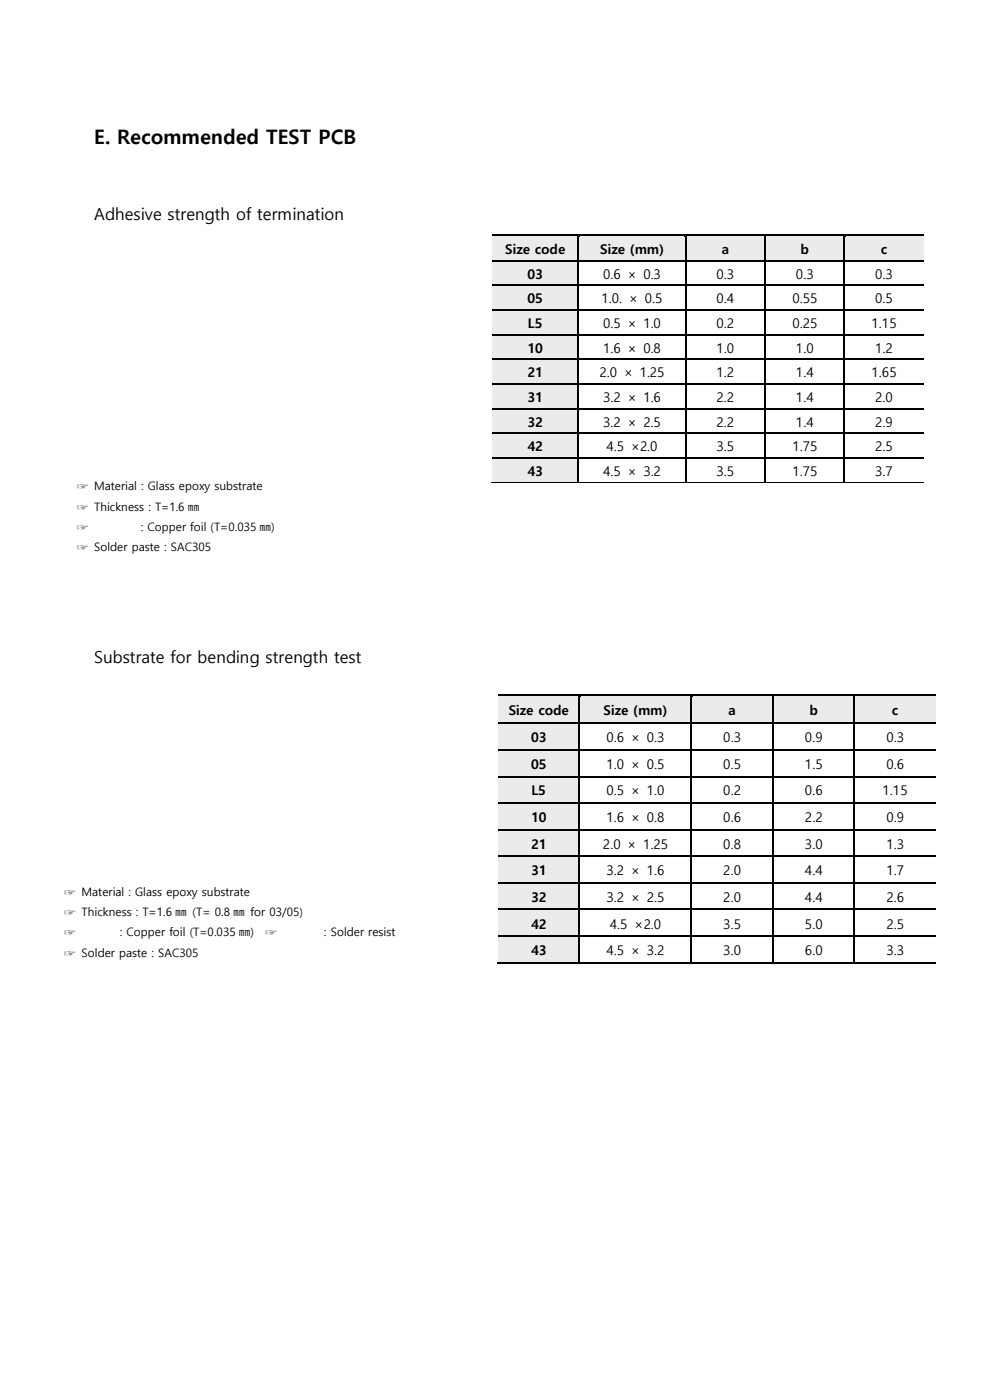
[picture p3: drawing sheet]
<svg xmlns="http://www.w3.org/2000/svg" width="210mm" height="297mm" viewBox="0 0 210 297" stroke-linecap="round" stroke-linejoin="round" font-family="sans-serif">
<defs><g id="words">
<text font-size="4.2" x="20" y="30.5">E. Recommended TEST PCB</text>
<g font-size="3.5">
<text x="20" y="46.6">Adhesive strength of termination</text>
<text x="20" y="140.6">Substrate for bending strength test</text>
</g>
<g font-size="2.8">
<text x="107.2" y="53.9">Size code</text>
<text x="127.3" y="53.9">Size (mm)</text>
<text x="153.1" y="53.9">a</text>
<text x="169.8" y="53.9">b</text>
<text x="186.9" y="53.9">c</text>
<text x="111.9" y="59.1">03</text>
<text x="128" y="59.1">0.6 × 0.3</text>
<text x="152" y="59.1">0.3</text>
<text x="168.9" y="59.1">0.3</text>
<text x="185.7" y="59.1">0.3</text>
<text x="111.9" y="64.4">05</text>
<text x="127.6" y="64.4">1.0. × 0.5</text>
<text x="152" y="64.4">0.4</text>
<text x="168.1" y="64.4">0.55</text>
<text x="185.7" y="64.4">0.5</text>
<text x="112" y="69.6">L5</text>
<text x="128" y="69.6">0.5 × 1.0</text>
<text x="152" y="69.6">0.2</text>
<text x="168.1" y="69.6">0.25</text>
<text x="184.9" y="69.6">1.15</text>
<text x="111.9" y="74.9">10</text>
<text x="128" y="74.9">1.6 × 0.8</text>
<text x="152" y="74.9">1.0</text>
<text x="168.9" y="74.9">1.0</text>
<text x="185.7" y="74.9">1.2</text>
<text x="111.9" y="80.1">21</text>
<text x="127.2" y="80.1">2.0 × 1.25</text>
<text x="152" y="80.1">1.2</text>
<text x="168.9" y="80.1">1.4</text>
<text x="184.9" y="80.1">1.65</text>
<text x="111.9" y="85.3">31</text>
<text x="128" y="85.3">3.2 × 1.6</text>
<text x="152" y="85.3">2.2</text>
<text x="168.9" y="85.3">1.4</text>
<text x="185.7" y="85.3">2.0</text>
<text x="111.9" y="90.6">32</text>
<text x="111.9" y="95.8">42</text>
<text x="128" y="90.6">3.2 × 2.5</text>
<text x="128.6" y="95.8">4.5 ×2.0</text>
<text x="152" y="90.6">2.2</text>
<text x="152" y="95.8">3.5</text>
<text x="168.1" y="95.8">1.75</text>
<text x="168.9" y="90.6">1.4</text>
<text x="185.7" y="90.6">2.9</text>
<text x="185.7" y="95.8">2.5</text>
<text x="111.9" y="101">43</text>
<text x="128" y="101">4.5 × 3.2</text>
<text x="152" y="101">3.5</text>
<text x="168.1" y="101">1.75</text>
<text x="185.7" y="101">3.7</text>
<text x="107.9" y="151.7">Size code</text>
<text x="128" y="151.7">Size (mm)</text>
<text x="154.6" y="151.7">a</text>
<text x="171.7" y="151.7">b</text>
<text x="189.2" y="151.7">c</text>
<text x="112.7" y="157.5">03</text>
<text x="128.7" y="157.5">0.6 × 0.3</text>
<text x="153.4" y="157.5">0.3</text>
<text x="170.8" y="157.5">0.9</text>
<text x="188" y="157.5">0.3</text>
<text x="112.7" y="163.1">05</text>
<text x="128.7" y="163.1">1.0 × 0.5</text>
<text x="153.4" y="163.1">0.5</text>
<text x="170.8" y="163.1">1.5</text>
<text x="188" y="163.1">0.6</text>
<text x="112.8" y="168.8">L5</text>
<text x="128.7" y="168.8">0.5 × 1.0</text>
<text x="153.4" y="168.8">0.2</text>
<text x="170.8" y="168.8">0.6</text>
<text x="187.2" y="168.8">1.15</text>
<text x="112.7" y="174.4">10</text>
<text x="128.7" y="174.4">1.6 × 0.8</text>
<text x="153.4" y="174.4">0.6</text>
<text x="170.8" y="174.4">2.2</text>
<text x="188" y="174.4">0.9</text>
<text x="112.7" y="180.1">21</text>
<text x="112.7" y="185.7">31</text>
<text x="127.9" y="180.1">2.0 × 1.25</text>
<text x="128.7" y="185.7">3.2 × 1.6</text>
<text x="153.4" y="180.1">0.8</text>
<text x="153.4" y="185.7">2.0</text>
<text x="170.8" y="180.1">3.0</text>
<text x="170.8" y="185.7">4.4</text>
<text x="188" y="180.1">1.3</text>
<text x="188" y="185.7">1.7</text>
<text x="112.7" y="191.3">32</text>
<text x="128.7" y="191.3">3.2 × 2.5</text>
<text x="153.4" y="191.3">2.0</text>
<text x="170.8" y="191.3">4.4</text>
<text x="188" y="191.3">2.6</text>
<text x="112.7" y="197">42</text>
<text x="129.4" y="197">4.5 ×2.0</text>
<text x="153.4" y="197">3.5</text>
<text x="170.8" y="197">5.0</text>
<text x="188" y="197">2.5</text>
<text x="112.7" y="202.6">43</text>
<text x="128.7" y="202.6">4.5 × 3.2</text>
<text x="153.4" y="202.6">3.0</text>
<text x="170.8" y="202.6">6.0</text>
<text x="188" y="202.6">3.3</text>
</g>
<g font-size="2.5">
<text x="16.3" y="104">☞ Material : Glass epoxy substrate</text>
<text x="16.3" y="108.3">☞ Thickness : T=1.6 ㎜</text>
<text x="16.3" y="112.6">☞</text>
<text x="29.9" y="112.6">: Copper foil (T=0.035 ㎜)</text>
<text x="16.3" y="116.9">☞ Solder paste : SAC305</text>
<text x="13.6" y="190.1">☞ Material : Glass epoxy substrate</text>
<text x="13.6" y="194.4">☞ Thickness : T=1.6 ㎜ (T= 0.8 ㎜ for 03/05)</text>
<text x="13.6" y="198.7">☞</text>
<text x="13.6" y="202.9">☞ Solder paste : SAC305</text>
<text x="25.5" y="198.7">: Copper foil (T=0.035 ㎜)</text>
<text x="56.4" y="198.7">☞</text>
<text x="68.7" y="198.7">: Solder resist</text>
</g>
</g></defs>
<g fill="#eeece1">
<path d="M104.5 50.3h18v4.8h-18z" fill-rule="evenodd"/>
<path d="M106.2 50.3h14.8v4.8h-14.8z" fill-rule="evenodd"/>
<path d="M122.9 50.3h22.4v4.8h-22.4z" fill-rule="evenodd"/>
<path d="M124.4 50.3h19.3v4.8h-19.3z" fill-rule="evenodd"/>
<path d="M145.7 50.3h16.4v4.8h-16.4z" fill-rule="evenodd"/>
<path d="M147.2 50.3h13.4v4.8h-13.4z" fill-rule="evenodd"/>
<path d="M162.5 50.3h16.5v4.8h-16.5z" fill-rule="evenodd"/>
<path d="M164.1 50.3h13.3v4.8h-13.3z" fill-rule="evenodd"/>
<path d="M179.3 50.3h16.7v4.8h-16.7z" fill-rule="evenodd"/>
<path d="M180.9 50.3h13.4v4.8h-13.4z" fill-rule="evenodd"/>
</g>
<path d="M104.5 49.7h18v.6h-18z" fill-rule="evenodd" fill="#000"/>
<path d="M104.5 50.3h18" fill="none" stroke="#eeece1" stroke-width=".21"/>
<path d="M122.9 50.3h.1z" fill-rule="evenodd" fill="#eeece1"/>
<g fill="#000">
<path d="M122.5 50.3h.4z" fill-rule="evenodd"/>
<path d="M122.5 49.7h.5v.6h-.5z" fill-rule="evenodd"/>
<path d="M123 49.7h22.3v.6h-22.3z" fill-rule="evenodd"/>
</g>
<path d="M123 50.3h22.3" fill="none" stroke="#eeece1" stroke-width=".21"/>
<path d="M145.6 50.3h.2z" fill-rule="evenodd" fill="#eeece1"/>
<g fill="#000">
<path d="M145.3 50.3h.3z" fill-rule="evenodd"/>
<path d="M145.3 49.7h.5v.6h-.5z" fill-rule="evenodd"/>
<path d="M145.8 49.7h16.3v.6h-16.3z" fill-rule="evenodd"/>
</g>
<path d="M145.8 50.3h16.3" fill="none" stroke="#eeece1" stroke-width=".21"/>
<path d="M162.5 50.3h.1z" fill-rule="evenodd" fill="#eeece1"/>
<g fill="#000">
<path d="M162.1 50.3h.4z" fill-rule="evenodd"/>
<path d="M162.1 49.7h.5v.6h-.5z" fill-rule="evenodd"/>
<path d="M162.6 49.7h16.4v.6h-16.4z" fill-rule="evenodd"/>
</g>
<path d="M162.6 50.3h16.4" fill="none" stroke="#eeece1" stroke-width=".21"/>
<path d="M179.3 50.3h.2z" fill-rule="evenodd" fill="#eeece1"/>
<g fill="#000">
<path d="M179 50.3h.3z" fill-rule="evenodd"/>
<path d="M179 49.7h.5v.6h-.5z" fill-rule="evenodd"/>
<path d="M179.5 49.7h16.5v.6h-16.5z" fill-rule="evenodd"/>
</g>
<path d="M179.5 50.3h16.5" fill="none" stroke="#eeece1" stroke-width=".21"/>
<path d="M122.7 50.3v4.8M145.4 50.3v4.8M162.3 50.3v4.8M179.1 50.3v4.8" fill="none" stroke="#000" stroke-width=".34"/>
<g fill="#eeece1">
<path d="M104.5 55.5h18v4.9h-18z" fill-rule="evenodd"/>
<path d="M106.2 55.5h14.8v4.9h-14.8z" fill-rule="evenodd"/>
</g>
<path d="M104.5 55.3h18M122.7 55.5v4.9M122.9 55.3h22.4M145.4 55.5v4.9M145.6 55.3h16.5M162.3 55.5v4.9M162.5 55.3h16.5M179.1 55.5v4.9M179.3 55.3h16.7" fill="none" stroke="#000" stroke-width=".34"/>
<g fill="#000">
<path d="M122.5 55.1h.4v.4h-.4z" fill-rule="evenodd"/>
<path d="M145.3 55.1h.3v.4h-.3z" fill-rule="evenodd"/>
<path d="M162.1 55.1h.4v.4h-.4z" fill-rule="evenodd"/>
<path d="M179 55.1h.3v.4h-.3z" fill-rule="evenodd"/>
</g>
<g fill="#eeece1">
<path d="M104.5 60.7h18v4.9h-18z" fill-rule="evenodd"/>
<path d="M106.2 60.7h14.8v4.9h-14.8z" fill-rule="evenodd"/>
</g>
<path d="M104.5 60.5h18M122.7 60.7v4.9M122.9 60.5h22.4M145.4 60.7v4.9M145.6 60.5h16.5M162.3 60.7v4.9M162.5 60.5h16.5M179.1 60.7v4.9M179.3 60.5h16.7" fill="none" stroke="#000" stroke-width=".34"/>
<g fill="#000">
<path d="M122.5 60.4h.4v.3h-.4z" fill-rule="evenodd"/>
<path d="M145.3 60.4h.3v.3h-.3z" fill-rule="evenodd"/>
<path d="M162.1 60.4h.4v.3h-.4z" fill-rule="evenodd"/>
<path d="M179 60.4h.3v.3h-.3z" fill-rule="evenodd"/>
</g>
<g fill="#eeece1">
<path d="M104.5 66h18v4.8h-18z" fill-rule="evenodd"/>
<path d="M106.2 66h14.8v4.8h-14.8z" fill-rule="evenodd"/>
</g>
<path d="M104.5 65.8h18M122.7 66v4.8M122.9 65.8h22.4M145.4 66v4.8M145.6 65.8h16.5M162.3 66v4.8M162.5 65.8h16.5M179.1 66v4.8M179.3 65.8h16.7" fill="none" stroke="#000" stroke-width=".34"/>
<g fill="#000">
<path d="M122.5 65.6h.4v.4h-.4z" fill-rule="evenodd"/>
<path d="M145.3 65.6h.3v.4h-.3z" fill-rule="evenodd"/>
<path d="M162.1 65.6h.4v.4h-.4z" fill-rule="evenodd"/>
<path d="M179 65.6h.3v.4h-.3z" fill-rule="evenodd"/>
</g>
<g fill="#eeece1">
<path d="M104.5 71.2h18v4.9h-18z" fill-rule="evenodd"/>
<path d="M106.2 71.2h14.8v4.9h-14.8z" fill-rule="evenodd"/>
</g>
<path d="M104.5 71h18M122.7 71.2v4.9M122.9 71h22.4M145.4 71.2v4.9M145.6 71h16.5M162.3 71.2v4.9M162.5 71h16.5M179.1 71.2v4.9M179.3 71h16.7" fill="none" stroke="#000" stroke-width=".34"/>
<g fill="#000">
<path d="M122.5 70.8h.4v.4h-.4z" fill-rule="evenodd"/>
<path d="M145.3 70.8h.3v.4h-.3z" fill-rule="evenodd"/>
<path d="M162.1 70.8h.4v.4h-.4z" fill-rule="evenodd"/>
<path d="M179 70.8h.3v.4h-.3z" fill-rule="evenodd"/>
</g>
<g fill="#eeece1">
<path d="M104.5 76.4h18v4.9h-18z" fill-rule="evenodd"/>
<path d="M106.2 76.4h14.8v4.9h-14.8z" fill-rule="evenodd"/>
</g>
<path d="M104.5 76.2h18M122.7 76.4v4.9M122.9 76.2h22.4M145.4 76.4v4.9M145.6 76.2h16.5M162.3 76.4v4.9M162.5 76.2h16.5M179.1 76.4v4.9M179.3 76.2h16.7" fill="none" stroke="#000" stroke-width=".34"/>
<g fill="#000">
<path d="M122.5 76.1h.4v.3h-.4z" fill-rule="evenodd"/>
<path d="M145.3 76.1h.3v.3h-.3z" fill-rule="evenodd"/>
<path d="M162.1 76.1h.4v.3h-.4z" fill-rule="evenodd"/>
<path d="M179 76.1h.3v.3h-.3z" fill-rule="evenodd"/>
</g>
<g fill="#eeece1">
<path d="M104.5 81.7h18v4.8h-18z" fill-rule="evenodd"/>
<path d="M106.2 81.7h14.8v4.8h-14.8z" fill-rule="evenodd"/>
</g>
<path d="M104.5 81.5h18M122.7 81.7v4.8M122.9 81.5h22.4M145.4 81.7v4.8M145.6 81.5h16.5M162.3 81.7v4.8M162.5 81.5h16.5M179.1 81.7v4.8M179.3 81.5h16.7" fill="none" stroke="#000" stroke-width=".34"/>
<g fill="#000">
<path d="M122.5 81.3h.4v.4h-.4z" fill-rule="evenodd"/>
<path d="M145.3 81.3h.3v.4h-.3z" fill-rule="evenodd"/>
<path d="M162.1 81.3h.4v.4h-.4z" fill-rule="evenodd"/>
<path d="M179 81.3h.3v.4h-.3z" fill-rule="evenodd"/>
</g>
<g fill="#eeece1">
<path d="M104.5 86.9h18v4.9h-18z" fill-rule="evenodd"/>
<path d="M106.2 86.9h14.8v4.9h-14.8z" fill-rule="evenodd"/>
</g>
<path d="M104.5 86.7h18M122.7 86.9v4.9M122.9 86.7h22.4M145.4 86.9v4.9M145.6 86.7h16.5M162.3 86.9v4.9M162.5 86.7h16.5M179.1 86.9v4.9M179.3 86.7h16.7" fill="none" stroke="#000" stroke-width=".34"/>
<g fill="#000">
<path d="M122.5 86.5h.4v.4h-.4z" fill-rule="evenodd"/>
<path d="M145.3 86.5h.3v.4h-.3z" fill-rule="evenodd"/>
<path d="M162.1 86.5h.4v.4h-.4z" fill-rule="evenodd"/>
<path d="M179 86.5h.3v.4h-.3z" fill-rule="evenodd"/>
</g>
<g fill="#eeece1">
<path d="M104.5 92.1h18v4.9h-18z" fill-rule="evenodd"/>
<path d="M106.2 92.1h14.8v4.9h-14.8z" fill-rule="evenodd"/>
</g>
<path d="M104.5 92h18M122.7 92.1v4.9M122.9 92h22.4M145.4 92.1v4.9M145.6 92h16.5M162.3 92.1v4.9M162.5 92h16.5M179.1 92.1v4.9M179.3 92h16.7" fill="none" stroke="#000" stroke-width=".34"/>
<g fill="#000">
<path d="M122.5 91.8h.4v.3h-.4z" fill-rule="evenodd"/>
<path d="M145.3 91.8h.3v.3h-.3z" fill-rule="evenodd"/>
<path d="M162.1 91.8h.4v.3h-.4z" fill-rule="evenodd"/>
<path d="M179 91.8h.3v.3h-.3z" fill-rule="evenodd"/>
</g>
<g fill="#eeece1">
<path d="M104.5 97.4h18v4.9h-18z" fill-rule="evenodd"/>
<path d="M106.2 97.4h14.8v4.9h-14.8z" fill-rule="evenodd"/>
</g>
<path d="M104.5 97.2h18M122.7 97.3v5M122.9 97.2h22.4M145.4 97.3v5M145.6 97.2h16.5M162.3 97.3v5M162.5 97.2h16.5M179.1 97.3v5M179.3 97.2h16.7" fill="none" stroke="#000" stroke-width=".34"/>
<g fill="#000">
<path d="M122.5 97h.4v.3h-.4z" fill-rule="evenodd"/>
<path d="M145.3 97h.3v.3h-.3z" fill-rule="evenodd"/>
<path d="M162.1 97h.4v.3h-.4z" fill-rule="evenodd"/>
<path d="M179 97h.3v.3h-.3z" fill-rule="evenodd"/>
<path d="M122.5 102.3h.2v.1h-.2z" fill-rule="evenodd"/>
<path d="M145.3 102.3h.1v.1h-.1z" fill-rule="evenodd"/>
<path d="M162.1 102.3h.2v.1h-.2z" fill-rule="evenodd"/>
<path d="M179 102.3h.1v.1h-.1z" fill-rule="evenodd"/>
</g>
<path d="M104.2 102.3h18.3M122.7 102.3h22.6M145.4 102.3h16.7M162.3 102.3h16.7M179.1 102.3h16.9" fill="none" stroke="#000" stroke-width=".21"/>
<path d="M11 144.7h82.9v116.2h-82.9z" fill-rule="evenodd" fill="#fff"/>
<path d="M11 144.7h82.9v116.2h-82.9z" fill="none" stroke="#fff" stroke-width=".21"/>
<path d="M103 145.8h99.4v60.4h-99.4z" fill-rule="evenodd" fill="#fff"/>
<g fill="#eeece1">
<path d="M105.6 147.8h17.2v5.5h-17.2z" fill-rule="evenodd"/>
<path d="M107.4 148.1h13.8v4.8h-13.8z" fill-rule="evenodd"/>
<path d="M123 147.8h23.5v5.5h-23.5z" fill-rule="evenodd"/>
<path d="M124.7 148.1h20.2v4.8h-20.2z" fill-rule="evenodd"/>
<path d="M146.7 147.8h17.1v5.5h-17.1z" fill-rule="evenodd"/>
<path d="M148.4 148.1h13.8v4.8h-13.8z" fill-rule="evenodd"/>
<path d="M163.9 147.8h17.2v5.5h-17.2z" fill-rule="evenodd"/>
<path d="M165.7 148.1h13.8v4.8h-13.8z" fill-rule="evenodd"/>
<path d="M181.3 147.8h17.2v5.5h-17.2z" fill-rule="evenodd"/>
<path d="M183 148.1h13.8v4.8h-13.8z" fill-rule="evenodd"/>
</g>
<path d="M105.6 147.2h17.2v.5h-17.2z" fill-rule="evenodd" fill="#000"/>
<path d="M105.6 147.7h17.2" fill="none" stroke="#eeece1" stroke-width=".21"/>
<path d="M123.1 147.7l.2 .1z" fill-rule="evenodd" fill="#eeece1"/>
<g fill="#000">
<path d="M122.7 147.7l.4 .1z" fill-rule="evenodd"/>
<path d="M122.7 147.2h.6v.5h-.6z" fill-rule="evenodd"/>
<path d="M123.3 147.2h23.2v.5h-23.2z" fill-rule="evenodd"/>
</g>
<path d="M123.3 147.7h23.2" fill="none" stroke="#eeece1" stroke-width=".21"/>
<path d="M146.8 147.7l.2 .1z" fill-rule="evenodd" fill="#eeece1"/>
<g fill="#000">
<path d="M146.5 147.7l.3 .1z" fill-rule="evenodd"/>
<path d="M146.5 147.2h.5v.5h-.5z" fill-rule="evenodd"/>
<path d="M147 147.2h16.8v.5h-16.8z" fill-rule="evenodd"/>
</g>
<path d="M147 147.7h16.8" fill="none" stroke="#eeece1" stroke-width=".21"/>
<path d="M164.1 147.7l.2 .1z" fill-rule="evenodd" fill="#eeece1"/>
<g fill="#000">
<path d="M163.8 147.7l.3 .1z" fill-rule="evenodd"/>
<path d="M163.8 147.2h.5v.5h-.5z" fill-rule="evenodd"/>
<path d="M164.3 147.2h16.8v.5h-16.8z" fill-rule="evenodd"/>
</g>
<path d="M164.3 147.7h16.8" fill="none" stroke="#eeece1" stroke-width=".21"/>
<path d="M181.4 147.7l.2 .1z" fill-rule="evenodd" fill="#eeece1"/>
<g fill="#000">
<path d="M181.1 147.7l.3 .1z" fill-rule="evenodd"/>
<path d="M181.1 147.2h.5v.5h-.5z" fill-rule="evenodd"/>
<path d="M181.6 147.2h16.9v.5h-16.9z" fill-rule="evenodd"/>
</g>
<path d="M181.6 147.7h16.9" fill="none" stroke="#eeece1" stroke-width=".21"/>
<path d="M122.9 147.8v5.5M146.7 147.8v5.5M163.9 147.8v5.5M181.2 147.8v5.5" fill="none" stroke="#000" stroke-width=".34"/>
<g fill="#eeece1">
<path d="M105.6 153.6h17.2v5.3h-17.2z" fill-rule="evenodd"/>
<path d="M107.4 153.8h13.8v4.9h-13.8z" fill-rule="evenodd"/>
</g>
<path d="M105.6 153.4h17.2M122.9 153.6v5.3M123.1 153.4h23.4M146.7 153.6v5.3M146.8 153.4h17M163.9 153.6v5.3M164.1 153.4h17M181.2 153.6v5.3M181.4 153.4h17.1" fill="none" stroke="#000" stroke-width=".34"/>
<g fill="#000">
<path d="M122.7 153.3h.4v.3h-.4z" fill-rule="evenodd"/>
<path d="M146.5 153.3h.3v.3h-.3z" fill-rule="evenodd"/>
<path d="M163.8 153.3h.3v.3h-.3z" fill-rule="evenodd"/>
<path d="M181.1 153.3h.3v.3h-.3z" fill-rule="evenodd"/>
</g>
<g fill="#eeece1">
<path d="M105.6 159.3h17.2v5.3h-17.2z" fill-rule="evenodd"/>
<path d="M107.4 159.5h13.8v4.9h-13.8z" fill-rule="evenodd"/>
</g>
<path d="M105.6 159.1h17.2M122.9 159.2v5.4M123.1 159.1h23.4M146.7 159.2v5.4M146.8 159.1h17M163.9 159.2v5.4M164.1 159.1h17M181.2 159.2v5.4M181.4 159.1h17.1" fill="none" stroke="#000" stroke-width=".34"/>
<g fill="#000">
<path d="M122.7 158.9h.4v.3h-.4z" fill-rule="evenodd"/>
<path d="M146.5 158.9h.3v.3h-.3z" fill-rule="evenodd"/>
<path d="M163.8 158.9h.3v.3h-.3z" fill-rule="evenodd"/>
<path d="M181.1 158.9h.3v.3h-.3z" fill-rule="evenodd"/>
</g>
<g fill="#eeece1">
<path d="M105.6 164.9h17.2v5.3h-17.2z" fill-rule="evenodd"/>
<path d="M107.4 165.1h13.8v4.9h-13.8z" fill-rule="evenodd"/>
</g>
<path d="M105.6 164.7h17.2M122.9 164.9v5.3M123.1 164.7h23.4M146.7 164.9v5.3M146.8 164.7h17M163.9 164.9v5.3M164.1 164.7h17M181.2 164.9v5.3M181.4 164.7h17.1" fill="none" stroke="#000" stroke-width=".34"/>
<g fill="#000">
<path d="M122.7 164.6h.4v.3h-.4z" fill-rule="evenodd"/>
<path d="M146.5 164.6h.3v.3h-.3z" fill-rule="evenodd"/>
<path d="M163.8 164.6h.3v.3h-.3z" fill-rule="evenodd"/>
<path d="M181.1 164.6h.3v.3h-.3z" fill-rule="evenodd"/>
</g>
<g fill="#eeece1">
<path d="M105.6 170.5h17.2v5.3h-17.2z" fill-rule="evenodd"/>
<path d="M107.4 170.8h13.8v4.8h-13.8z" fill-rule="evenodd"/>
</g>
<path d="M105.6 170.4h17.2M122.9 170.5v5.3M123.1 170.4h23.4M146.7 170.5v5.3M146.8 170.4h17M163.9 170.5v5.3M164.1 170.4h17M181.2 170.5v5.3M181.4 170.4h17.1" fill="none" stroke="#000" stroke-width=".34"/>
<g fill="#000">
<path d="M122.7 170.2h.4v.3h-.4z" fill-rule="evenodd"/>
<path d="M146.5 170.2h.3v.3h-.3z" fill-rule="evenodd"/>
<path d="M163.8 170.2h.3v.3h-.3z" fill-rule="evenodd"/>
<path d="M181.1 170.2h.3v.3h-.3z" fill-rule="evenodd"/>
</g>
<g fill="#eeece1">
<path d="M105.6 176.2h17.2v5.3h-17.2z" fill-rule="evenodd"/>
<path d="M107.4 176.4h13.8v4.9h-13.8z" fill-rule="evenodd"/>
</g>
<path d="M105.6 176h17.2M122.9 176.2v5.3M123.1 176h23.4M146.7 176.2v5.3M146.8 176h17M163.9 176.2v5.3M164.1 176h17M181.2 176.2v5.3M181.4 176h17.1" fill="none" stroke="#000" stroke-width=".34"/>
<g fill="#000">
<path d="M122.7 175.8h.4v.4h-.4z" fill-rule="evenodd"/>
<path d="M146.5 175.8h.3v.4h-.3z" fill-rule="evenodd"/>
<path d="M163.8 175.8h.3v.4h-.3z" fill-rule="evenodd"/>
<path d="M181.1 175.8h.3v.4h-.3z" fill-rule="evenodd"/>
</g>
<g fill="#eeece1">
<path d="M105.6 181.8h17.2v5.3h-17.2z" fill-rule="evenodd"/>
<path d="M107.4 182.1h13.8v4.8h-13.8z" fill-rule="evenodd"/>
</g>
<path d="M105.6 181.7h17.2M122.9 181.8v5.3M123.1 181.7h23.4M146.7 181.8v5.3M146.8 181.7h17M163.9 181.8v5.3M164.1 181.7h17M181.2 181.8v5.3M181.4 181.7h17.1" fill="none" stroke="#000" stroke-width=".34"/>
<g fill="#000">
<path d="M122.7 181.5h.4v.3h-.4z" fill-rule="evenodd"/>
<path d="M146.5 181.5h.3v.3h-.3z" fill-rule="evenodd"/>
<path d="M163.8 181.5h.3v.3h-.3z" fill-rule="evenodd"/>
<path d="M181.1 181.5h.3v.3h-.3z" fill-rule="evenodd"/>
</g>
<g fill="#eeece1">
<path d="M105.6 187.5h17.2v5.3h-17.2z" fill-rule="evenodd"/>
<path d="M107.4 187.7h13.8v4.9h-13.8z" fill-rule="evenodd"/>
</g>
<path d="M105.6 187.3h17.2M122.9 187.5v5.3M123.1 187.3h23.4M146.7 187.5v5.3M146.8 187.3h17M163.9 187.5v5.3M164.1 187.3h17M181.2 187.5v5.3M181.4 187.3h17.1" fill="none" stroke="#000" stroke-width=".34"/>
<g fill="#000">
<path d="M122.7 187.1h.4v.4h-.4z" fill-rule="evenodd"/>
<path d="M146.5 187.1h.3v.4h-.3z" fill-rule="evenodd"/>
<path d="M163.8 187.1h.3v.4h-.3z" fill-rule="evenodd"/>
<path d="M181.1 187.1h.3v.4h-.3z" fill-rule="evenodd"/>
</g>
<g fill="#eeece1">
<path d="M105.6 193.1h17.2v5.3h-17.2z" fill-rule="evenodd"/>
<path d="M107.4 193.4h13.8v4.8h-13.8z" fill-rule="evenodd"/>
</g>
<path d="M105.6 192.9h17.2M122.9 193.1v5.3M123.1 192.9h23.4M146.7 193.1v5.3M146.8 192.9h17M163.9 193.1v5.3M164.1 192.9h17M181.2 193.1v5.3M181.4 192.9h17.1" fill="none" stroke="#000" stroke-width=".34"/>
<g fill="#000">
<path d="M122.7 192.8h.4v.3h-.4z" fill-rule="evenodd"/>
<path d="M146.5 192.8h.3v.3h-.3z" fill-rule="evenodd"/>
<path d="M163.8 192.8h.3v.3h-.3z" fill-rule="evenodd"/>
<path d="M181.1 192.8h.3v.3h-.3z" fill-rule="evenodd"/>
</g>
<g fill="#eeece1">
<path d="M105.6 198.8h17.2v5.3h-17.2z" fill-rule="evenodd"/>
<path d="M107.4 199h13.8v4.9h-13.8z" fill-rule="evenodd"/>
</g>
<g fill="none" stroke="#000" stroke-width=".34">
<path d="M105.6 198.6h17.2M122.9 198.8v5.3M123.1 198.6h23.4M146.7 198.8v5.3M146.8 198.6h17M163.9 198.8v5.3M164.1 198.6h17M181.2 198.8v5.3M181.4 198.6h17.1M105.4 204.2h17.4M123.1 204.2h23.4M146.8 204.2h17"/>
<path d="M164.1 204.2h17M181.4 204.2h17.1"/>
</g>
<g fill="#000">
<path d="M122.7 198.4h.4v.4h-.4z" fill-rule="evenodd"/>
<path d="M146.5 198.4h.3v.4h-.3z" fill-rule="evenodd"/>
<path d="M163.8 198.4h.3v.4h-.3z" fill-rule="evenodd"/>
<path d="M181.1 198.4h.3v.4h-.3z" fill-rule="evenodd"/>
<path d="M122.7 204.1h.4v.3h-.4z" fill-rule="evenodd"/>
<path d="M146.5 204.1h.3v.3h-.3z" fill-rule="evenodd"/>
<path d="M163.8 204.1h.3v.3h-.3z" fill-rule="evenodd"/>
<path d="M181.1 204.1h.3v.3h-.3z" fill-rule="evenodd"/>
</g>
<use href="#words"/>
</svg>
